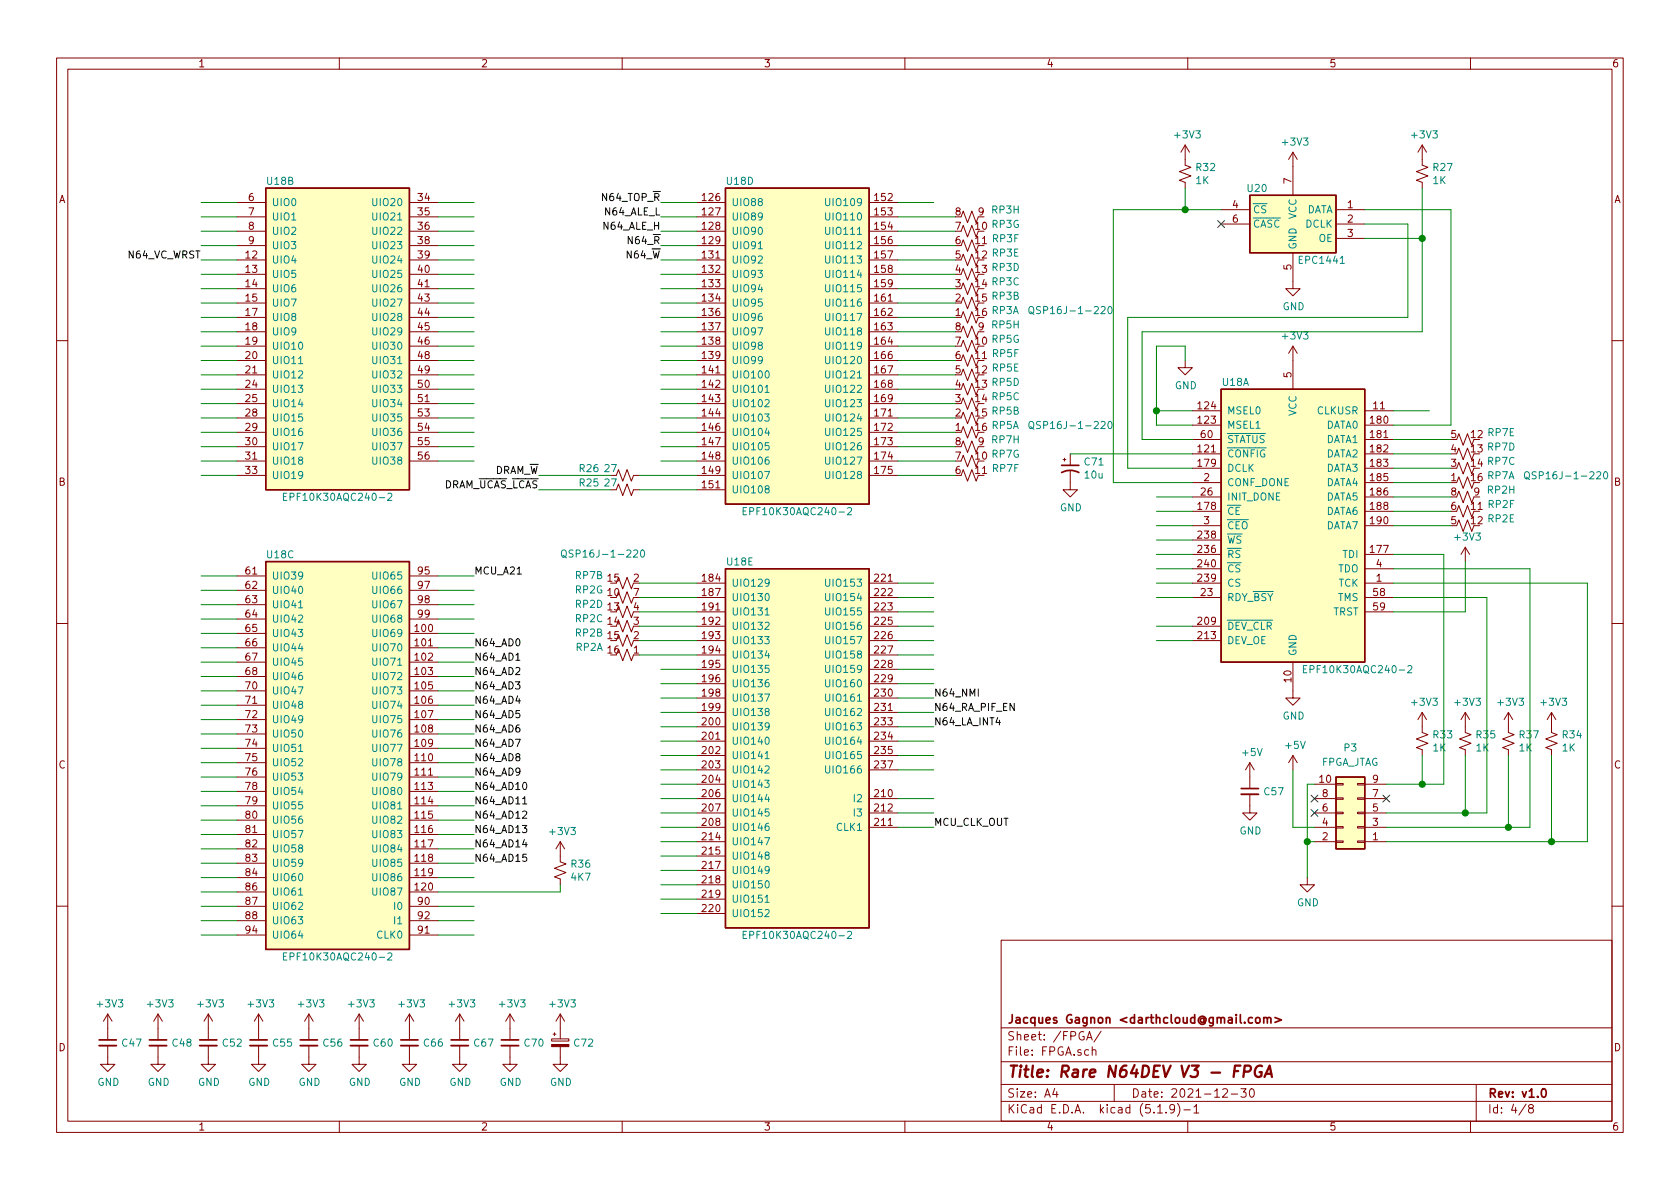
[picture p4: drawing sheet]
<svg xmlns="http://www.w3.org/2000/svg" width="297mm" height="210mm" viewBox="0 0 297 210" stroke-linecap="round" stroke-linejoin="round" font-family="sans-serif">
<defs><g id="words">
<text font-size="2.8" fill="#840000" x="178" y="190.5">Title: Rare N64DEV V3 - FPGA</text>
<g font-size="2.1" fill="#840000">
<text x="178" y="184">Sheet: /FPGA/</text>
<text x="178" y="181">Jacques Gagnon &lt;darthcloud@gmail.com&gt;</text>
<text x="178" y="186.7">File: FPGA.sch</text>
<text x="178" y="196.9">KiCad E.D.A. kicad (5.1.9)-1</text>
<text x="178" y="194.1">Size: A4</text>
<text x="200" y="194.1">Date: 2021-12-30</text>
<text x="263" y="194.1">Rev: v1.0</text>
<text x="263" y="196.9">Id: 4/8</text>
</g>
<g font-size="1.8" fill="#840000">
<text x="35" y="11.9">1</text>
<text x="85" y="11.9">2</text>
<text x="135" y="11.9">3</text>
<text x="185" y="11.9">4</text>
<text x="235" y="11.9">5</text>
<text x="285" y="11.9">6</text>
<text x="10.4" y="35.9">A</text>
<text x="44" y="35.6">6</text>
<text x="74" y="35.6">34</text>
<text x="124.3" y="35.6">126</text>
<text x="154.7" y="35.6">152</text>
<text x="228.3" y="32.5" transform="rotate(-90 228.3 32.5)">7</text>
<text x="285.4" y="35.9">A</text>
<text x="44" y="38.1">7</text>
<text x="44" y="40.6">8</text>
<text x="74" y="38.1">35</text>
<text x="74" y="40.6">36</text>
<text x="124.3" y="38.1">127</text>
<text x="124.3" y="40.6">128</text>
<text x="154.7" y="38.1">153</text>
<text x="154.7" y="40.6">154</text>
<text x="168.9" y="38.1">8</text>
<text x="168.9" y="40.6">7</text>
<text x="173" y="38.1">9</text>
<text x="218" y="36.8">4</text>
<text x="218" y="39.4">6</text>
<text x="238.3" y="36.8">1</text>
<text x="238.3" y="39.4">2</text>
<text x="238.3" y="41.9">3</text>
<text x="43.5" y="45.7">12</text>
<text x="44" y="43.2">9</text>
<text x="74" y="43.2">38</text>
<text x="74" y="45.7">39</text>
<text x="124.3" y="43.2">129</text>
<text x="124.3" y="45.7">131</text>
<text x="154.7" y="43.2">156</text>
<text x="154.7" y="45.7">157</text>
<text x="168.9" y="45.7">5</text>
<text x="168.9" y="43.2">6</text>
<text x="228.3" y="47.7" transform="rotate(-90 228.3 47.7)">5</text>
<text x="43.5" y="48.3">13</text>
<text x="43.5" y="50.8">14</text>
<text x="43.5" y="53.3">15</text>
<text x="74" y="48.3">40</text>
<text x="74" y="50.8">41</text>
<text x="74" y="53.3">43</text>
<text x="124.3" y="48.3">132</text>
<text x="124.3" y="50.8">133</text>
<text x="124.3" y="53.3">134</text>
<text x="154.7" y="48.3">158</text>
<text x="154.7" y="50.8">159</text>
<text x="154.7" y="53.3">161</text>
<text x="168.9" y="53.3">2</text>
<text x="168.9" y="48.3">4</text>
<text x="168.9" y="50.8">3</text>
<text x="43.5" y="55.9">17</text>
<text x="43.5" y="58.4">18</text>
<text x="74" y="55.9">44</text>
<text x="74" y="58.4">45</text>
<text x="124.3" y="55.9">136</text>
<text x="124.3" y="58.4">137</text>
<text x="154.7" y="55.9">162</text>
<text x="154.7" y="58.4">163</text>
<text x="168.9" y="55.9">1</text>
<text x="168.9" y="58.4">8</text>
<text x="173" y="58.4">9</text>
<text x="43.5" y="61">19</text>
<text x="43.5" y="63.5">20</text>
<text x="74" y="61">46</text>
<text x="74" y="63.5">48</text>
<text x="124.3" y="61">138</text>
<text x="124.3" y="63.5">139</text>
<text x="154.7" y="61">164</text>
<text x="154.7" y="63.5">166</text>
<text x="168.9" y="61">7</text>
<text x="168.9" y="63.5">6</text>
<text x="43.5" y="66">21</text>
<text x="43.5" y="68.6">24</text>
<text x="43.5" y="71.1">25</text>
<text x="74" y="66">49</text>
<text x="74" y="68.6">50</text>
<text x="74" y="71.1">51</text>
<text x="124.3" y="66">141</text>
<text x="124.3" y="68.6">142</text>
<text x="124.3" y="71.1">143</text>
<text x="154.7" y="66">167</text>
<text x="154.7" y="68.6">168</text>
<text x="154.7" y="71.1">169</text>
<text x="168.9" y="66">5</text>
<text x="168.9" y="68.6">4</text>
<text x="168.9" y="71.1">3</text>
<text x="228.3" y="66.8" transform="rotate(-90 228.3 66.8)">5</text>
<text x="43.5" y="73.7">28</text>
<text x="43.5" y="76.2">29</text>
<text x="74" y="73.7">53</text>
<text x="74" y="76.2">54</text>
<text x="124.3" y="73.7">144</text>
<text x="124.3" y="76.2">146</text>
<text x="154.7" y="73.7">171</text>
<text x="154.7" y="76.2">172</text>
<text x="168.9" y="73.7">2</text>
<text x="168.9" y="76.2">1</text>
<text x="211.9" y="74.9">123</text>
<text x="211.9" y="72.4">124</text>
<text x="212.4" y="77.5">60</text>
<text x="242.4" y="74.9">180</text>
<text x="242.4" y="77.5">181</text>
<text x="242.9" y="72.4">11</text>
<text x="256.6" y="77.5">5</text>
<text x="43.5" y="78.7">30</text>
<text x="43.5" y="81.3">31</text>
<text x="43.5" y="83.8">33</text>
<text x="74" y="78.7">55</text>
<text x="74" y="81.3">56</text>
<text x="124.3" y="78.7">147</text>
<text x="124.3" y="81.3">148</text>
<text x="124.3" y="83.8">149</text>
<text x="154.7" y="78.7">173</text>
<text x="154.7" y="81.3">174</text>
<text x="154.7" y="83.8">175</text>
<text x="168.9" y="83.8">6</text>
<text x="168.9" y="81.3">7</text>
<text x="168.9" y="78.7">8</text>
<text x="173" y="78.7">9</text>
<text x="211.9" y="80">121</text>
<text x="211.9" y="82.5">179</text>
<text x="242.4" y="80">182</text>
<text x="242.4" y="82.5">183</text>
<text x="256.6" y="82.5">3</text>
<text x="256.6" y="80">4</text>
<text x="10.4" y="85.9">B</text>
<text x="124.3" y="86.4">151</text>
<text x="212.4" y="87.6">26</text>
<text x="212.9" y="85.1">2</text>
<text x="242.4" y="85.1">185</text>
<text x="242.4" y="87.6">186</text>
<text x="256.6" y="85.1">1</text>
<text x="256.6" y="87.6">8</text>
<text x="260.6" y="87.6">9</text>
<text x="285.4" y="85.9">B</text>
<text x="211.9" y="90.2">178</text>
<text x="211.9" y="95.2">238</text>
<text x="212.9" y="92.7">3</text>
<text x="242.4" y="90.2">188</text>
<text x="242.4" y="92.7">190</text>
<text x="256.6" y="92.7">5</text>
<text x="256.6" y="90.2">6</text>
<text x="43.5" y="101.6">61</text>
<text x="74" y="101.6">95</text>
<text x="211.9" y="97.8">236</text>
<text x="211.9" y="100.3">240</text>
<text x="242.4" y="97.8">177</text>
<text x="243.4" y="100.3">4</text>
<text x="43.5" y="104.1">62</text>
<text x="43.5" y="106.7">63</text>
<text x="74" y="104.1">97</text>
<text x="74" y="106.7">98</text>
<text x="107.5" y="107.9">13</text>
<text x="107.5" y="105.4">10</text>
<text x="107.5" y="102.9">15</text>
<text x="112" y="107.9">4</text>
<text x="112" y="105.4">7</text>
<text x="112" y="102.9">2</text>
<text x="124.3" y="102.9">184</text>
<text x="124.3" y="105.4">187</text>
<text x="124.3" y="107.9">191</text>
<text x="154.7" y="102.9">221</text>
<text x="154.7" y="105.4">222</text>
<text x="154.7" y="107.9">223</text>
<text x="211.9" y="102.9">239</text>
<text x="212.4" y="105.4">23</text>
<text x="242.9" y="105.4">58</text>
<text x="242.9" y="107.9">59</text>
<text x="243.4" y="102.9">1</text>
<text x="43.5" y="109.2">64</text>
<text x="43.5" y="111.8">65</text>
<text x="73.5" y="111.8">100</text>
<text x="74" y="109.2">99</text>
<text x="107.5" y="110.5">14</text>
<text x="107.5" y="113">15</text>
<text x="112" y="110.5">3</text>
<text x="112" y="113">2</text>
<text x="124.3" y="110.5">192</text>
<text x="124.3" y="113">193</text>
<text x="154.7" y="110.5">225</text>
<text x="154.7" y="113">226</text>
<text x="211.9" y="110.5">209</text>
<text x="211.9" y="113">213</text>
<text x="43.5" y="114.3">66</text>
<text x="43.5" y="116.8">67</text>
<text x="43.5" y="119.4">68</text>
<text x="73.5" y="114.3">101</text>
<text x="73.5" y="116.8">102</text>
<text x="73.5" y="119.4">103</text>
<text x="107.5" y="115.6">16</text>
<text x="112" y="115.6">1</text>
<text x="124.3" y="115.6">194</text>
<text x="124.3" y="118.1">195</text>
<text x="154.7" y="115.6">227</text>
<text x="154.7" y="118.1">228</text>
<text x="43.5" y="121.9">70</text>
<text x="43.5" y="124.5">71</text>
<text x="73.5" y="121.9">105</text>
<text x="73.5" y="124.5">106</text>
<text x="124.3" y="120.6">196</text>
<text x="124.3" y="123.2">198</text>
<text x="124.3" y="125.7">199</text>
<text x="154.7" y="120.6">229</text>
<text x="154.7" y="123.2">230</text>
<text x="154.7" y="125.7">231</text>
<text x="228.3" y="120.6" transform="rotate(-90 228.3 120.6)">10</text>
<text x="43.5" y="127">72</text>
<text x="43.5" y="129.5">73</text>
<text x="73.5" y="127">107</text>
<text x="73.5" y="129.5">108</text>
<text x="124.3" y="128.3">200</text>
<text x="124.3" y="130.8">201</text>
<text x="154.7" y="128.3">233</text>
<text x="154.7" y="130.8">234</text>
<text x="10.4" y="135.9">C</text>
<text x="43.5" y="132.1">74</text>
<text x="43.5" y="134.6">75</text>
<text x="43.5" y="137.2">76</text>
<text x="73.5" y="132.1">109</text>
<text x="73.5" y="134.6">110</text>
<text x="73.5" y="137.2">111</text>
<text x="124.3" y="133.3">202</text>
<text x="124.3" y="135.9">203</text>
<text x="154.7" y="133.3">235</text>
<text x="154.7" y="135.9">237</text>
<text x="285.4" y="135.9">C</text>
<text x="43.5" y="139.7">78</text>
<text x="43.5" y="142.2">79</text>
<text x="73.5" y="139.7">113</text>
<text x="73.5" y="142.2">114</text>
<text x="124.3" y="138.4">204</text>
<text x="124.3" y="141">206</text>
<text x="124.3" y="143.5">207</text>
<text x="154.7" y="141">210</text>
<text x="154.7" y="143.5">212</text>
<text x="233.3" y="138.4">10</text>
<text x="233.8" y="143.5">6</text>
<text x="233.8" y="141">8</text>
<text x="242.7" y="143.5">5</text>
<text x="242.7" y="141">7</text>
<text x="242.7" y="138.4">9</text>
<text x="43.5" y="144.8">80</text>
<text x="43.5" y="147.3">81</text>
<text x="43.5" y="149.9">82</text>
<text x="73.5" y="144.8">115</text>
<text x="73.5" y="147.3">116</text>
<text x="73.5" y="149.9">117</text>
<text x="124.3" y="146">208</text>
<text x="124.3" y="148.6">214</text>
<text x="154.7" y="146">211</text>
<text x="233.8" y="148.6">2</text>
<text x="233.8" y="146">4</text>
<text x="242.7" y="148.6">1</text>
<text x="242.7" y="146">3</text>
<text x="43.5" y="152.4">83</text>
<text x="43.5" y="154.9">84</text>
<text x="73.5" y="152.4">118</text>
<text x="73.5" y="154.9">119</text>
<text x="124.3" y="151.1">215</text>
<text x="124.3" y="153.7">217</text>
<text x="43.5" y="157.5">86</text>
<text x="43.5" y="160">87</text>
<text x="73.5" y="157.5">120</text>
<text x="74" y="160">90</text>
<text x="124.3" y="156.2">218</text>
<text x="124.3" y="158.7">219</text>
<text x="124.3" y="161.3">220</text>
<text x="43.5" y="162.6">88</text>
<text x="43.5" y="165.1">94</text>
<text x="74" y="165.1">91</text>
<text x="74" y="162.6">92</text>
<text x="10.4" y="185.9">D</text>
<text x="285.4" y="185.9">D</text>
<text x="35" y="199.9">1</text>
<text x="85" y="199.9">2</text>
<text x="135" y="199.9">3</text>
<text x="185" y="199.9">4</text>
<text x="235" y="199.9">5</text>
<text x="285" y="199.9">6</text>
</g>
<g font-size="1.8" fill="#008484">
<text x="207.8" y="24.5">+3V3</text>
<text x="226.9" y="25.7">+3V3</text>
<text x="249.8" y="24.5">+3V3</text>
<text x="47.3" y="32.7">U18B</text>
<text x="128.5" y="32.7">U18D</text>
<text x="211.5" y="32.6">1K</text>
<text x="211.6" y="30.2">R32</text>
<text x="220.6" y="34">U20</text>
<text x="253.4" y="32.6">1K</text>
<text x="253.5" y="30.2">R27</text>
<text x="48" y="36.4">UIO0</text>
<text x="48" y="39">UIO1</text>
<text x="48" y="41.5">UIO2</text>
<text x="66.3" y="36.4">UIO20</text>
<text x="66.3" y="39">UIO21</text>
<text x="66.3" y="41.5">UIO22</text>
<text x="129.3" y="36.4">UIO88</text>
<text x="129.3" y="39">UIO89</text>
<text x="129.3" y="41.5">UIO90</text>
<text x="146.6" y="36.4">UIO109</text>
<text x="146.6" y="39">UIO110</text>
<text x="146.6" y="41.5">UIO111</text>
<text x="172.5" y="40.6">10 RP3G</text>
<text x="175.4" y="37.8">RP3H</text>
<text x="221.5" y="37.7">CS</text>
<text x="221.5" y="40.3">CASC</text>
<text x="229.2" y="38.8" transform="rotate(-90 229.2 38.8)">VCC</text>
<text x="230.8" y="37.7">DATA</text>
<text x="230.8" y="40.3">DCLK</text>
<text x="48" y="46.6">UIO4</text>
<text x="48" y="44.1">UIO3</text>
<text x="66.3" y="44.1">UIO23</text>
<text x="66.3" y="46.6">UIO24</text>
<text x="129.3" y="44.1">UIO91</text>
<text x="129.3" y="46.6">UIO92</text>
<text x="146.6" y="44.1">UIO112</text>
<text x="146.6" y="46.6">UIO113</text>
<text x="172.5" y="45.7">12 RP3E</text>
<text x="172.5" y="43.2">11 RP3F</text>
<text x="229.2" y="44.2" transform="rotate(-90 229.2 44.2)">GND</text>
<text x="229.9" y="46.7">EPC1441</text>
<text x="233.1" y="42.8">OE</text>
<text x="48" y="49.1">UIO5</text>
<text x="48" y="51.7">UIO6</text>
<text x="66.3" y="49.1">UIO25</text>
<text x="66.3" y="51.7">UIO26</text>
<text x="129.3" y="49.1">UIO93</text>
<text x="129.3" y="51.7">UIO94</text>
<text x="146.6" y="49.1">UIO114</text>
<text x="146.6" y="51.7">UIO115</text>
<text x="172.5" y="53.3">15 RP3B</text>
<text x="172.5" y="48.3">13 RP3D</text>
<text x="172.5" y="50.8">14 RP3C</text>
<text x="48" y="54.2">UIO7</text>
<text x="48" y="56.8">UIO8</text>
<text x="48" y="59.3">UIO9</text>
<text x="66.3" y="54.2">UIO27</text>
<text x="66.3" y="56.8">UIO28</text>
<text x="66.3" y="59.3">UIO29</text>
<text x="129.3" y="54.2">UIO95</text>
<text x="129.3" y="56.8">UIO96</text>
<text x="129.3" y="59.3">UIO97</text>
<text x="146.6" y="54.2">UIO116</text>
<text x="146.6" y="56.8">UIO117</text>
<text x="146.6" y="59.3">UIO118</text>
<text x="172.5" y="55.9">16 RP3A</text>
<text x="175.4" y="58.1">RP5H</text>
<text x="183.4" y="55.5">QSP16J-1-220</text>
<text x="226.8" y="54.9">GND</text>
<text x="48" y="61.8">UIO10</text>
<text x="48" y="64.4">UIO11</text>
<text x="66.3" y="61.8">UIO30</text>
<text x="66.3" y="64.4">UIO31</text>
<text x="129.3" y="61.8">UIO98</text>
<text x="129.3" y="64.4">UIO99</text>
<text x="146.6" y="61.8">UIO119</text>
<text x="146.6" y="64.4">UIO120</text>
<text x="172.5" y="61">10 RP5G</text>
<text x="172.5" y="63.5">11 RP5F</text>
<text x="226.9" y="60">+3V3</text>
<text x="48" y="66.9">UIO12</text>
<text x="48" y="69.5">UIO13</text>
<text x="66.3" y="66.9">UIO32</text>
<text x="66.3" y="69.5">UIO33</text>
<text x="129.3" y="66.9">UIO100</text>
<text x="129.3" y="69.5">UIO101</text>
<text x="146.6" y="66.9">UIO121</text>
<text x="146.6" y="69.5">UIO122</text>
<text x="172.5" y="66">12 RP5E</text>
<text x="172.5" y="68.6">13 RP5D</text>
<text x="172.5" y="71.1">14 RP5C</text>
<text x="207.7" y="68.8">GND</text>
<text x="216.2" y="68.2">U18A</text>
<text x="48" y="72">UIO14</text>
<text x="48" y="74.5">UIO15</text>
<text x="48" y="77.1">UIO16</text>
<text x="66.3" y="72">UIO34</text>
<text x="66.3" y="74.5">UIO35</text>
<text x="66.3" y="77.1">UIO36</text>
<text x="129.3" y="72">UIO102</text>
<text x="129.3" y="74.5">UIO103</text>
<text x="129.3" y="77.1">UIO104</text>
<text x="146.6" y="72">UIO123</text>
<text x="146.6" y="74.5">UIO124</text>
<text x="146.6" y="77.1">UIO125</text>
<text x="172.5" y="73.7">15 RP5B</text>
<text x="172.5" y="76.2">16 RP5A</text>
<text x="183.4" y="75.9">QSP16J-1-220</text>
<text x="216.9" y="75.8">MSEL1</text>
<text x="216.9" y="73.3">MSEL0</text>
<text x="229.2" y="73.6" transform="rotate(-90 229.2 73.6)">VCC</text>
<text x="232.9" y="73.3">CLKUSR</text>
<text x="234.4" y="75.8">DATA0</text>
<text x="260.1" y="77.5">12 RP7E</text>
<text x="48" y="79.6">UIO17</text>
<text x="48" y="82.2">UIO18</text>
<text x="66.3" y="79.6">UIO37</text>
<text x="66.3" y="82.2">UIO38</text>
<text x="102.5" y="83.5">R26</text>
<text x="107" y="83.5">27</text>
<text x="129.3" y="79.6">UIO105</text>
<text x="129.3" y="82.2">UIO106</text>
<text x="146.6" y="79.6">UIO126</text>
<text x="146.6" y="82.2">UIO127</text>
<text x="172.5" y="83.8">11 RP7F</text>
<text x="172.5" y="81.3">10 RP7G</text>
<text x="175.4" y="78.4">RP7H</text>
<text x="191.8" y="82.3">C71</text>
<text x="216.9" y="80.9">CONFIG</text>
<text x="216.9" y="83.4">DCLK</text>
<text x="216.9" y="78.4">STATUS</text>
<text x="234.4" y="78.4">DATA1</text>
<text x="234.4" y="80.9">DATA2</text>
<text x="234.4" y="83.4">DATA3</text>
<text x="260.1" y="82.5">14 RP7C</text>
<text x="260.1" y="80">13 RP7D</text>
<text x="48" y="84.7">UIO19</text>
<text x="51.2" y="88.6">EPF10K30AQC240-2</text>
<text x="102.5" y="86">R25</text>
<text x="107" y="86">27</text>
<text x="129.3" y="84.7">UIO107</text>
<text x="129.3" y="87.2">UIO108</text>
<text x="146.6" y="84.7">UIO128</text>
<text x="191.9" y="84.6">10u</text>
<text x="216.9" y="86">CONF_DONE</text>
<text x="216.9" y="88.5">INIT_DONE</text>
<text x="234.4" y="86">DATA4</text>
<text x="234.4" y="88.5">DATA5</text>
<text x="260.1" y="85.1">16 RP7A</text>
<text x="263.1" y="87.3">RP2H</text>
<text x="271" y="84.8">QSP16J-1-220</text>
<text x="132.4" y="91.1">EPF10K30AQC240-2</text>
<text x="187.4" y="90.4">GND</text>
<text x="216.9" y="91.1">CE</text>
<text x="216.9" y="93.6">CEO</text>
<text x="234.4" y="91.1">DATA6</text>
<text x="234.4" y="93.6">DATA7</text>
<text x="257.4" y="95.6">+3V3</text>
<text x="260.1" y="92.7">12 RP2E</text>
<text x="260.1" y="90.2">11 RP2F</text>
<text x="47.3" y="98.7">U18C</text>
<text x="100.7" y="98.6">QSP16J-1-220</text>
<text x="128.6" y="100">U18E</text>
<text x="216.9" y="98.7">RS</text>
<text x="216.9" y="96.1">WS</text>
<text x="216.9" y="101.2">CS</text>
<text x="236.6" y="101.2">TDO</text>
<text x="237.4" y="98.7">TDI</text>
<text x="48" y="102.5">UIO39</text>
<text x="48" y="105">UIO40</text>
<text x="48" y="107.6">UIO41</text>
<text x="66.3" y="102.5">UIO65</text>
<text x="66.3" y="105">UIO66</text>
<text x="66.3" y="107.6">UIO67</text>
<text x="101.7" y="104.9">RP2G</text>
<text x="101.8" y="107.5">RP2D</text>
<text x="101.8" y="102.4">RP7B</text>
<text x="129.3" y="103.8">UIO129</text>
<text x="129.3" y="106.3">UIO130</text>
<text x="146.6" y="103.8">UIO153</text>
<text x="146.6" y="106.3">UIO154</text>
<text x="216.9" y="106.3">RDY_BSY</text>
<text x="216.9" y="103.8">CS</text>
<text x="236.6" y="106.3">TMS</text>
<text x="236.7" y="103.8">TCK</text>
<text x="48" y="110.1">UIO42</text>
<text x="48" y="112.6">UIO43</text>
<text x="66.3" y="112.6">UIO69</text>
<text x="66.3" y="110.1">UIO68</text>
<text x="101.8" y="110">RP2C</text>
<text x="101.8" y="112.6">RP2B</text>
<text x="129.3" y="108.8">UIO131</text>
<text x="129.3" y="111.4">UIO132</text>
<text x="129.3" y="113.9">UIO133</text>
<text x="146.6" y="108.8">UIO155</text>
<text x="146.6" y="111.4">UIO156</text>
<text x="146.6" y="113.9">UIO157</text>
<text x="216.9" y="111.4">DEV_CLR</text>
<text x="216.9" y="113.9">DEV_OE</text>
<text x="235.7" y="108.8">TRST</text>
<text x="48" y="115.2">UIO44</text>
<text x="48" y="117.7">UIO45</text>
<text x="66.3" y="115.2">UIO70</text>
<text x="66.3" y="117.7">UIO71</text>
<text x="101.8" y="115.1">RP2A</text>
<text x="129.3" y="116.5">UIO134</text>
<text x="129.3" y="119">UIO135</text>
<text x="146.6" y="116.5">UIO158</text>
<text x="146.6" y="119">UIO159</text>
<text x="229.2" y="116.1" transform="rotate(-90 229.2 116.1)">GND</text>
<text x="231.5" y="119">EPF10K30AQC240-2</text>
<text x="48" y="120.3">UIO46</text>
<text x="48" y="122.8">UIO47</text>
<text x="48" y="125.3">UIO48</text>
<text x="66.3" y="120.3">UIO72</text>
<text x="66.3" y="122.8">UIO73</text>
<text x="66.3" y="125.3">UIO74</text>
<text x="129.3" y="121.5">UIO136</text>
<text x="129.3" y="124.1">UIO137</text>
<text x="146.6" y="121.5">UIO160</text>
<text x="146.6" y="124.1">UIO161</text>
<text x="249.8" y="124.8">+3V3</text>
<text x="257.4" y="124.8">+3V3</text>
<text x="265" y="124.8">+3V3</text>
<text x="272.6" y="124.8">+3V3</text>
<text x="48" y="127.9">UIO49</text>
<text x="48" y="130.4">UIO50</text>
<text x="66.3" y="127.9">UIO75</text>
<text x="66.3" y="130.4">UIO76</text>
<text x="129.3" y="126.6">UIO138</text>
<text x="129.3" y="129.2">UIO139</text>
<text x="129.3" y="131.7">UIO140</text>
<text x="146.6" y="126.6">UIO162</text>
<text x="146.6" y="129.2">UIO163</text>
<text x="146.6" y="131.7">UIO164</text>
<text x="226.8" y="127.2">GND</text>
<text x="253.5" y="130.6">R33</text>
<text x="261.1" y="130.6">R35</text>
<text x="268.7" y="130.6">R37</text>
<text x="276.3" y="130.6">R34</text>
<text x="48" y="133">UIO51</text>
<text x="48" y="135.5">UIO52</text>
<text x="66.3" y="133">UIO77</text>
<text x="66.3" y="135.5">UIO78</text>
<text x="129.3" y="134.2">UIO141</text>
<text x="129.3" y="136.8">UIO142</text>
<text x="146.6" y="134.2">UIO165</text>
<text x="146.6" y="136.8">UIO166</text>
<text x="219.8" y="133.7">+5V</text>
<text x="227.4" y="132.4">+5V</text>
<text x="233.4" y="135.4">FPGA_JTAG</text>
<text x="237.7" y="132.9">P3</text>
<text x="253.4" y="132.9">1K</text>
<text x="261" y="132.9">1K</text>
<text x="268.6" y="132.9">1K</text>
<text x="276.3" y="132.9">1K</text>
<text x="48" y="138">UIO53</text>
<text x="48" y="140.6">UIO54</text>
<text x="48" y="143.1">UIO55</text>
<text x="66.3" y="138">UIO79</text>
<text x="66.3" y="140.6">UIO80</text>
<text x="66.3" y="143.1">UIO81</text>
<text x="129.3" y="139.3">UIO143</text>
<text x="129.3" y="141.9">UIO144</text>
<text x="151.2" y="141.9">I2</text>
<text x="223.6" y="140.6">C57</text>
<text x="48" y="145.7">UIO56</text>
<text x="48" y="148.2">UIO57</text>
<text x="66.3" y="145.7">UIO82</text>
<text x="66.3" y="148.2">UIO83</text>
<text x="97.4" y="147.7">+3V3</text>
<text x="129.3" y="144.4">UIO145</text>
<text x="129.3" y="146.9">UIO146</text>
<text x="129.3" y="149.5">UIO147</text>
<text x="148" y="146.9">CLK1</text>
<text x="151.2" y="144.4">I3</text>
<text x="219.2" y="147.6">GND</text>
<text x="48" y="150.7">UIO58</text>
<text x="48" y="153.3">UIO59</text>
<text x="48" y="155.8">UIO60</text>
<text x="66.3" y="150.7">UIO84</text>
<text x="66.3" y="153.3">UIO85</text>
<text x="66.3" y="155.8">UIO86</text>
<text x="101.1" y="153.4">R36</text>
<text x="101.1" y="155.7">4K7</text>
<text x="129.3" y="152">UIO148</text>
<text x="129.3" y="154.6">UIO149</text>
<text x="48" y="158.4">UIO61</text>
<text x="48" y="160.9">UIO62</text>
<text x="66.3" y="158.4">UIO87</text>
<text x="69.9" y="160.9">I0</text>
<text x="129.3" y="157.1">UIO150</text>
<text x="129.3" y="159.6">UIO151</text>
<text x="229.3" y="160.3">GND</text>
<text x="48" y="163.4">UIO63</text>
<text x="48" y="166">UIO64</text>
<text x="66.8" y="166">CLK0</text>
<text x="69.9" y="163.4">I1</text>
<text x="129.3" y="162.2">UIO152</text>
<text x="132.4" y="166">EPF10K30AQC240-2</text>
<text x="51.2" y="169.8">EPF10K30AQC240-2</text>
<text x="17.3" y="178.1">+3V3</text>
<text x="26.2" y="178.1">+3V3</text>
<text x="35.1" y="178.1">+3V3</text>
<text x="44" y="178.1">+3V3</text>
<text x="52.9" y="178.1">+3V3</text>
<text x="61.8" y="178.1">+3V3</text>
<text x="70.7" y="178.1">+3V3</text>
<text x="79.6" y="178.1">+3V3</text>
<text x="88.5" y="178.1">+3V3</text>
<text x="97.4" y="178.1">+3V3</text>
<text x="21.7" y="185.1">C47</text>
<text x="30.6" y="185.1">C48</text>
<text x="39.4" y="185.1">C52</text>
<text x="48.3" y="185.1">C55</text>
<text x="57.2" y="185.1">C56</text>
<text x="66.1" y="185.1">C60</text>
<text x="75" y="185.1">C66</text>
<text x="83.9" y="185.1">C67</text>
<text x="92.8" y="185.1">C70</text>
<text x="101.6" y="185.1">C72</text>
<text x="17.2" y="192">GND</text>
<text x="26.1" y="192">GND</text>
<text x="35" y="192">GND</text>
<text x="43.9" y="192">GND</text>
<text x="52.8" y="192">GND</text>
<text x="61.7" y="192">GND</text>
<text x="70.6" y="192">GND</text>
<text x="79.5" y="192">GND</text>
<text x="88.3" y="192">GND</text>
<text x="97.2" y="192">GND</text>
</g>
<g font-size="1.8">
<text x="106.7" y="35.6">N64_TOP_R</text>
<text x="106.8" y="40.6">N64_ALE_H</text>
<text x="107" y="38.1">N64_ALE_L</text>
<text x="22.7" y="45.7">N64_VC_WRST</text>
<text x="110.9" y="45.7">N64_W</text>
<text x="111.3" y="43.2">N64_R</text>
<text x="87.3" y="83.8">DRAM_W</text>
<text x="78.2" y="86.4">DRAM_UCAS_LCAS</text>
<text x="83.8" y="101.6">MCU_A21</text>
<text x="83.8" y="119.4">N64_AD2</text>
<text x="83.8" y="116.8">N64_AD1</text>
<text x="83.8" y="114.3">N64_AD0</text>
<text x="83.8" y="124.5">N64_AD4</text>
<text x="83.8" y="121.9">N64_AD3</text>
<text x="165.1" y="123.2">N64_NMI</text>
<text x="165.1" y="125.7">N64_RA_PIF_EN</text>
<text x="83.8" y="129.5">N64_AD6</text>
<text x="83.8" y="127">N64_AD5</text>
<text x="165.1" y="128.3">N64_LA_INT4</text>
<text x="83.8" y="137.2">N64_AD9</text>
<text x="83.8" y="134.6">N64_AD8</text>
<text x="83.8" y="132.1">N64_AD7</text>
<text x="83.8" y="142.2">N64_AD11</text>
<text x="83.8" y="139.7">N64_AD10</text>
<text x="83.8" y="147.3">N64_AD13</text>
<text x="83.8" y="144.8">N64_AD12</text>
<text x="83.8" y="149.9">N64_AD14</text>
<text x="165.1" y="146">MCU_CLK_OUT</text>
<text x="83.8" y="152.4">N64_AD15</text>
</g>
</g></defs>
<g fill="none" stroke="#840000" stroke-width=".18">
<path d="M10 10.3h277v189.9h-277zM12 12.2h273v186.1h-273zM60 10.3v1.9M110 10.3v1.9M160 10.3v1.9M210 10.3v1.9M260 10.3v1.9M41.9 35.8h5.1M41.9 38.3h5.1M72.4 35.8h5.1M72.4 38.3h5.1M123.2 35.8h5.1"/>
<path d="M123.2 38.3h5.1M153.7 35.8h5M153.7 38.3h5M169.9 38.3l.4-1 .8 2.1 .7-2.1 .8 2.1 .4-1.1M209.5 25.6v3.6l1.1 .4-2.1 .7 2.1 .8-2.1 .8 1 .4v1M209.5 25.6l-.7 1.3M209.5 25.6l.8 1.3M215.9 37.1h5.1M215.9 39.6h5.1M228.6 26.9v7.6M228.6 26.9l-.8 1.3M228.6 26.9l.8 1.3"/>
<path d="M236.2 37.1h5.1M236.2 39.6h5.1M251.5 25.6v3.6l1 .4-2.1 .7 2.1 .8-2.1 .8 1.1 .4v1M251.5 25.6l-.8 1.3M251.5 25.6l.7 1.3M41.9 46h5.1M41.9 48.5h5.1M41.9 51h5.1M41.9 53.6h5.1M41.9 56.1h5.1M41.9 58.7h5.1M41.9 40.9h5.1"/>
<path d="M41.9 43.4h5.1M72.4 46h5.1M72.4 48.5h5.1M72.4 51h5.1M72.4 53.6h5.1M72.4 56.1h5.1M72.4 58.7h5.1M72.4 40.9h5.1M72.4 43.4h5.1M123.2 46h5.1M123.2 48.5h5.1M123.2 51h5.1"/>
<path d="M123.2 53.6h5.1M123.2 56.1h5.1M123.2 58.7h5.1M123.2 40.9h5.1M123.2 43.4h5.1M153.7 46h5M153.7 48.5h5M153.7 51h5M153.7 53.6h5M153.7 56.1h5M153.7 58.7h5M153.7 40.9h5"/>
<path d="M153.7 43.4h5M169.9 46l.4-1 .8 2 .7-2 .8 2 .4-1M169.9 40.9l.4-1 .8 2 .7-2 .8 2 .4-1M169.9 43.4l.4-1 .8 2 .7-2 .8 2 .4-1M169.9 53.6l.4-1 .8 2 .7-2 .8 2 .4-1M169.9 48.5l.4-1 .8 2 .7-2 .8 2 .4-1M169.9 51l.4-1 .8 2.1 .7-2.1 .8 2.1 .4-1.1M169.9 56.1l.4-1 .8 2 .7-2 .8 2 .4-1M169.9 58.7l.4-1 .8 2 .7-2 .8 2 .4-1M228.6 44.7v6.3h1.3l-1.3 1.3-1.3-1.3h1.3M236.2 42.2h5.1M10 60.2h2"/>
<path d="M41.9 61.2h5.1M41.9 63.7h5.1M41.9 66.3h5.1M41.9 68.8h5.1M41.9 71.4h5.1M41.9 73.9h5.1M41.9 76.4h5.1M41.9 79h5.1M72.4 61.2h5.1M72.4 63.7h5.1M72.4 66.3h5.1M72.4 68.8h5.1"/>
<path d="M72.4 71.4h5.1M72.4 73.9h5.1M72.4 76.4h5.1M72.4 79h5.1M123.2 61.2h5.1M123.2 63.7h5.1M123.2 66.3h5.1M123.2 68.8h5.1M123.2 71.4h5.1M123.2 73.9h5.1M123.2 76.4h5.1M123.2 79h5.1"/>
<path d="M153.7 61.2h5M153.7 63.7h5M153.7 66.3h5M153.7 68.8h5M153.7 71.4h5M153.7 73.9h5M153.7 76.4h5M153.7 79h5M169.9 79l.4-1 .8 2 .7-2 .8 2 .4-1M169.9 66.3l.4-1 .8 2 .7-2 .8 2 .4-1M169.9 61.2l.4-1 .8 2 .7-2 .8 2 .4-1M169.9 63.7l.4-1 .8 2.1 .7-2.1 .8 2.1 .4-1.1"/>
<path d="M169.9 73.9l.4-1 .8 2 .7-2 .8 2 .4-1M169.9 68.8l.4-1 .8 2 .7-2 .8 2 .4-1M169.9 71.4l.4-1 .8 2 .7-2 .8 2 .4-1M169.9 76.4l.4-1 .8 2.1 .7-2.1 .8 2.1 .4-1.1M209.5 63.7v1.3h1.3l-1.3 1.3-1.2-1.3h1.2M210.8 72.6h5.1M210.8 75.2h5.1M210.8 77.7h5.1M228.6 61.2l-.8 1.3M228.6 61.2v7.6M228.6 61.2l.8 1.3M241.3 72.6h5.1"/>
<path d="M241.3 75.2h5.1M241.3 77.7h5.1M257.6 77.7l.3-1 .8 2 .8-2 .7 2 .4-1M285 60.2h2M41.9 84.1h5.1M41.9 81.5h5.1M72.4 81.5h5.1M109 84.1l.3-1 .8 2 .8-2 .7 2 .4-1h1M109 86.6l.3-1 .8 2 .8-2 .7 2 .4-1h1M123.2 84.1h5.1M123.2 86.6h5.1M123.2 81.5h5.1"/>
<path d="M153.7 84.1h5M153.7 81.5h5M169.9 84.1l.4-1 .8 2 .7-2 .8 2 .4-1M169.9 81.5l.4-1 .8 2 .7-2 .8 2 .4-1M188 81.3h.5M188.2 81v.5M189.2 83.3v3.3h1.3l-1.3 1.3-1.2-1.3h1.2M189.2 80.3v2M210.8 80.3h5.1M210.8 98h5.1M210.8 90.4h5.1M210.8 82.8h5.1"/>
<path d="M210.8 85.3h5.1M210.8 87.9h5.1M210.8 93h5.1M210.8 95.5h5.1M241.3 80.3h5.1M241.3 98h5.1M241.3 90.4h5.1M241.3 82.8h5.1M241.3 85.3h5.1M241.3 87.9h5.1M241.3 93h5.1M257.6 85.3l.3-1 .8 2.1 .8-2.1 .7 2.1 .4-1.1"/>
<path d="M257.6 93l.3-1.1 .8 2.1 .8-2.1 .7 2.1 .4-1M257.6 87.9l.3-1 .8 2 .8-2 .7 2 .4-1M257.6 90.4l.3-1 .8 2 .8-2 .7 2 .4-1M257.6 82.8l.3-1 .8 2 .8-2 .7 2 .4-1M257.6 80.3l.3-1.1 .8 2.1 .8-2.1 .7 2.1 .4-1M259.1 96.8v2.5M259.1 96.8l-.8 1.2M259.1 96.8l.7 1.2M10 110.3h2M41.9 112h5.1M41.9 114.5h5.1M41.9 117.1h5.1"/>
<path d="M41.9 119.6h5.1M41.9 101.8h5.1M41.9 104.4h5.1M41.9 106.9h5.1M41.9 109.5h5.1M72.4 112h5.1M72.4 114.5h5.1M72.4 117.1h5.1M72.4 119.6h5.1M72.4 101.8h5.1M72.4 104.4h5.1M72.4 106.9h5.1"/>
<path d="M72.4 109.5h5.1M109 108.2l.3-1 .8 2 .8-2 .7 2 .4-1M109 110.7l.3-1 .8 2.1 .8-2.1 .7 2.1 .4-1.1M109 115.8l.3-1 .8 2 .8-2 .7 2 .4-1M109 105.7l.3-1.1 .8 2.1 .8-2.1 .7 2.1 .4-1M109 113.3l.3-1 .8 2 .8-2 .7 2 .4-1M109 103.1l.3-1 .8 2 .8-2 .7 2 .4-1M123.2 103.1h5.1M123.2 110.7h5.1M123.2 113.3h5.1M123.2 105.7h5.1M123.2 108.2h5.1"/>
<path d="M123.2 115.8h5.1M123.2 118.4h5.1M153.7 103.1h5M153.7 110.7h5M153.7 113.3h5M153.7 105.7h5M153.7 108.2h5M153.7 115.8h5M153.7 118.4h5M210.8 103.1h5.1M210.8 110.7h5.1M210.8 113.3h5.1"/>
<path d="M210.8 105.7h5.1M210.8 100.6h5.1M228.6 117.1v6.3h1.3l-1.3 1.3-1.3-1.3h1.3M241.3 103.1h5.1M241.3 105.7h5.1M241.3 100.6h5.1M241.3 108.2h5.1M285 110.3h2M41.9 122.2h5.1M41.9 124.7h5.1M41.9 127.2h5.1M41.9 129.8h5.1"/>
<path d="M41.9 132.3h5.1M41.9 134.9h5.1M41.9 137.4h5.1M41.9 139.9h5.1M72.4 122.2h5.1M72.4 124.7h5.1M72.4 127.2h5.1M72.4 129.8h5.1M72.4 132.3h5.1M72.4 134.9h5.1M72.4 137.4h5.1M72.4 139.9h5.1"/>
<path d="M123.2 138.7h5.1M123.2 120.9h5.1M123.2 123.4h5.1M123.2 126h5.1M123.2 128.5h5.1M123.2 131.1h5.1M123.2 133.6h5.1M123.2 136.1h5.1M153.7 120.9h5M153.7 123.4h5M153.7 126h5M153.7 128.5h5"/>
<path d="M153.7 131.1h5M153.7 133.6h5M153.7 136.1h5M221 134.9v4.5M221 134.9l-.8 1.2M221 134.9l.7 1.2M228.6 133.6v2.5M228.6 133.6l-.8 1.3M228.6 133.6l.8 1.3M232.4 138.7h3.8M236.2 138.6h1.3v.2h-1.3zM240 138.6h1.3v.2h-1.3z"/>
<path d="M241.3 138.7h3.8M251.5 126v3.5l1 .4-2.1 .8 2.1 .7-2.1 .8 1.1 .4v1M251.5 126l-.8 1.2M251.5 126l.7 1.2M259.1 126v3.5l1 .4-2 .8 2 .7-2 .8 1 .4v1M259.1 126l-.8 1.2M259.1 126l.7 1.2M266.7 126v3.5l1 .4-2 .8 2 .7-2 .8 1 .4v1M266.7 126l-.8 1.2M266.7 126l.8 1.2M274.3 126v3.5l1 .4-2 .8 2 .7-2 .8 1 .4v1M274.3 126l-.7 1.2"/>
<path d="M274.3 126l.8 1.2M41.9 142.5h5.1M41.9 145h5.1M41.9 147.6h5.1M41.9 150.1h5.1M41.9 152.6h5.1M41.9 155.2h5.1M41.9 157.7h5.1M72.4 142.5h5.1M72.4 145h5.1M72.4 147.6h5.1M72.4 150.1h5.1"/>
<path d="M72.4 152.6h5.1M72.4 155.2h5.1M72.4 157.7h5.1M99.1 148.8v3.6l1 .4-2.1 .7 2.1 .8-2.1 .8 1.1 .3v1.1M99.1 148.8l-.8 1.3M99.1 148.8l.7 1.3M123.2 148.8h5.1M123.2 146.3h5.1M123.2 143.8h5.1M123.2 141.2h5.1M123.2 151.4h5.1M123.2 153.9h5.1"/>
<path d="M123.2 156.5h5.1M123.2 159h5.1M153.7 146.3h5M153.7 143.8h5M153.7 141.2h5M221 140.5v3.3h1.2l-1.2 1.2-1.3-1.2h1.3M231.1 155.2v1.3h1.3l-1.3 1.2-1.2-1.2h1.2M232.4 148.8h3.8M232.4 146.3h3.8M232.4 143.8h3.8M232.4 141.2h3.8M236.2 141.1h1.3v.2h-1.3z"/>
<path d="M236.2 143.6h1.3v.3h-1.3zM236.2 146.2h1.3v.2h-1.3zM236.2 148.7h1.3v.3h-1.3zM240 141.1h1.3v.2h-1.3zM240 143.6h1.3v.3h-1.3zM240 146.2h1.3v.2h-1.3zM240 148.7h1.3v.3h-1.3zM241.3 148.8h3.8M241.3 146.3h3.8M241.3 143.8h3.8M241.3 141.2h3.8M10 160.2h2"/>
<path d="M19 179.3v4.6M19 179.3l-.7 1.3M19 179.3l.8 1.3M27.9 179.3v4.6M27.9 179.3l-.7 1.3M27.9 179.3l.8 1.3M36.8 179.3v4.6M36.8 179.3l-.7 1.3M36.8 179.3l.8 1.3M41.9 160.3h5.1M41.9 162.8h5.1M41.9 165.3h5.1"/>
<path d="M45.7 179.3v4.6M45.7 179.3l-.7 1.3M45.7 179.3l.8 1.3M54.6 179.3v4.6M54.6 179.3l-.8 1.3M54.6 179.3l.8 1.3M63.5 179.3l-.8 1.3M63.5 179.3v4.6M63.5 179.3l.8 1.3M72.4 179.3l-.8 1.3M72.4 179.3v4.6M72.4 179.3l.8 1.3"/>
<path d="M72.4 160.3h5.1M72.4 162.8h5.1M72.4 165.3h5.1M81.3 179.3l-.8 1.3M81.3 179.3v4.6M81.3 179.3l.7 1.3M90.2 179.3l-.8 1.3M90.2 179.3v4.6M90.2 179.3l.7 1.3M99.1 179.3l-.8 1.3M99.1 179.3v4.4M99.1 179.3l.7 1.3"/>
<path d="M123.2 161.5h5.1M177 166.3h108v32h-108zM285 160.2h2M19 184.9v3.3h1.3l-1.3 1.3-1.2-1.3h1.2M27.9 184.9v3.3h1.3l-1.3 1.3-1.2-1.3h1.2M36.8 184.9v3.3h1.3l-1.3 1.3-1.2-1.3h1.2M45.7 184.9v3.3h1.3l-1.3 1.3-1.3-1.3h1.3M54.6 184.9v3.3h1.3l-1.3 1.3-1.3-1.3h1.3M60 198.3v1.9M63.5 184.9v3.3h1.3l-1.3 1.3-1.3-1.3h1.3M72.4 184.9v3.3h1.3l-1.3 1.3-1.3-1.3h1.3M81.3 184.9v3.3h1.2l-1.2 1.3-1.3-1.3h1.3"/>
<path d="M90.2 184.9v3.3h1.2l-1.2 1.3-1.3-1.3h1.3M97.5 183.7h3.1v.4h-3.1zM97.8 182.9h.5M98 182.6v.5M99.1 185.1v3.1h1.2l-1.2 1.3-1.3-1.3h1.3M110 198.3v1.9M160 198.3v1.9M177 194.8h108M177 191.8h108M177 187.8h108M177 181.8h108M186.5 192.5l-.4 1h1"/>
<path d="M186.8 193v1M192.1 183.9l.5-1.5 .5 1.5M192.3 183.5h.7M193.1 185.7h.1a.37 .37 0 0 1 .6 .1v.8M193.1 185.1v1.5M194.7 182.3l-1.3 2M197 191.8v3M204.7 196.8h.8M206.2 196.7v.1M207.7 196l-.1 .1a.48 .48 0 0 1-.6 .1l-.2-.2 .2-.6a.48 .48 0 0 1 .6 .1 1.27 1.27 0 0 1-.2 1.2l-.4 .1M208.2 195.1a1.71 1.71 0 0 1 0 2.3M209.3 196.3h1.2"/>
<path d="M210 198.3v1.9M211.1 195.8l.4-.5v1.5M211.1 196.8h.9M216.2 192.7l.2-.2h.4l.2 .5-.9 1h.9M217.7 193.5h1.1M219.4 192.5h.9l-.5 .6 .5 .1v.7l-.3 .1-.6-.1M221.1 192.6l.2-.1a.8 .8 0 0 1 .5 .8 .8 .8 0 0 1-.5 .7 1 1 0 0 1-.2-1.4zM260 198.3v1.9M261 191.8v6.5M269.8 195.2l-1.2 2M270.6 196l-.3-.2v-.2l.3-.3h.2l.3 .3-.1 .2-.6 .2a.48 .48 0 0 0-.1 .7l.3 .1 .4-.1a.48 .48 0 0 0-.2-.7"/>
</g>
<g fill="none" stroke="#840000" stroke-width=".3">
<path d="M187.7 83.6a3.2 3.2 0 0 1 3.1 0M187.7 82.3h3.1M219.5 139.4h3M223.4 179.9v1M225.4 179.9l1.2 .5-1.2 .4M17.5 183.9h3.1M26.4 183.9h3.1M35.3 183.9h3.1M44.2 183.9h3M53.1 183.9h3M62 183.9h3M70.9 183.9h3"/>
<path d="M79.8 183.9h3M88.6 183.9h3.1M222.1 180.1l.2-.2 .4 .2 .1 .5-.1 .2-.4 .1-.2-.1zM223.4 180.1l.1-.1a.37 .37 0 0 1 .6 .1v.8M224.1 180.1l.2-.2 .3 .1 .1 .9M272.7 192.7l.2-.2a.81 .81 0 0 1 .6 .6 .81 .81 0 0 1-.3 .8l-.2 .1a.79 .79 0 0 1-.3-1.3z"/>
</g>
<path d="M218.2 189.4h.7M219.3 188.4h-.9l-.3 2M220 189.5h.7a.56 .56 0 0 0 .5-.5 .56 .56 0 0 0-.3-.6h-.8l-.3 2M223.1 188.5a1.02 1.02 0 0 0-1.2 .7 1.02 1.02 0 0 0 .5 1.2l.6-.1 .1-.7h-.4M223.6 190.4l.9-2 .4 2M223.8 189.9h1" fill="none" stroke="#840000" stroke-width=".41"/>
<g fill="#ffffc2" stroke="#ffffc2" stroke-width=".18">
<path d="M236.2 137.4h5.1v12.7h-5.1z"/>
<path d="M221 34.5h15.2v10.2h-15.2z"/>
<path d="M215.9 68.8h25.4v48.3h-25.4z"/>
<path d="M47 33.3h25.4v53.3h-25.4z"/>
<path d="M47 99.3h25.4v68.6h-25.4z"/>
<path d="M128.3 33.3h25.4v55.8h-25.4z"/>
<path d="M128.3 100.6h25.4v63.5h-25.4z"/>
</g>
<path d="M47 33.3h25.4v53.3h-25.4zM128.3 33.3h25.4v55.8h-25.4zM221 34.5h15.2v10.2h-15.2zM215.9 68.8h25.4v48.3h-25.4zM47 99.3h25.4v68.6h-25.4zM128.3 100.6h25.4v63.5h-25.4zM236.2 137.4h5.1v12.7h-5.1z" fill="none" stroke="#840000" stroke-width=".25"/>
<path d="M219.5 140.5h3M17.5 184.9h3.1M26.4 184.9h3.1M35.3 184.9h3.1M44.2 184.9h3M53.1 184.9h3M62 184.9h3M70.9 184.9h3M79.8 184.9h3M88.6 184.9h3.1" fill="none" stroke="#840000" stroke-width=".33"/>
<path d="M97.5 184.7h3.1v.4h-3.1z" fill="#840000" stroke="#840000" stroke-width=".18"/>
<g fill="none" stroke="#008484" stroke-width=".18">
<path d="M146 35.1v1l.2 .3 .4-.1 .1-.2v-1M146 37.6v1.1l.2 .2h.4l.1-.2v-1.1M134.1 44h.7M146 40.2v1l.2 .2h.4l.1-.2v-1M146 42.7v1.1l.2 .2 .4-.1 .1-.1v-1.1M146 45.3v1l.2 .2h.4l.1-.2v-1M146 47.8v1l.2 .3 .4-.1 .1-.2v-1M146 50.3v1.1l.2 .2h.4l.1-.2v-1.1M146 52.9v1l.2 .2h.4l.1-.2v-1M146 55.4v1.1l.2 .2 .4-.1 .1-.1v-1.1M146 58v1l.2 .2h.4l.1-.2v-1M182 54.4l.2-.2a.47 .47 0 0 1 .6 .4l-.1 .7-.2 .2-.4-.1a1 1 0 0 1-.1-1z"/>
<path d="M182.2 55.2l.6 .4M196.1 54.3l.1-.1a.67 .67 0 0 1 .4 .6 .67 .67 0 0 1-.4 .7 .83 .83 0 0 1-.1-1.2zM52.8 64.3h.7M135.2 73.2h.8l-.4 .5 .3 .1v.6l-.5 .1-.2-.2M135.3 70.8l.5-.1 .2 .3-.1 .2-.7 .7h.8M135.3 69.4h.7M135.4 65.7l.2-.1a.69 .69 0 0 1 .4 .6 .69 .69 0 0 1-.4 .6l-.3-.2v-.2zM135.6 75.7l-.3 .9h.8M135.9 78.3h-.6v.6l.2-.1h.4v.6l-.1 .1-.5-.1M146 60.5v1l.2 .3 .4-.1 .1-.2v-1M146 63v1.1l.2 .2h.4l.1-.2v-1.1M146 65.6v1l.2 .2h.4l.1-.2v-1"/>
<path d="M146 68.1v1.1l.2 .2 .4-.1 .1-.1v-1.1M146 70.7v1l.2 .2h.4l.1-.2v-1M146 73.2v1l.2 .3 .4-.1 .1-.2v-1M146 75.7v1.1l.2 .2h.4l.1-.2v-1.1M146 78.3v1l.2 .2h.4l.1-.2v-1M182 74.7l.2-.2a.47 .47 0 0 1 .6 .4l-.1 .7-.2 .2-.4-.1a1 1 0 0 1-.1-1zM182.2 75.5l.6 .4M196 74.6l.2-.1a.67 .67 0 0 1 .4 .7 .67 .67 0 0 1-.4 .6l-.3-.5zM50.1 87.8h.4M50.7 87.2h-.6v1.3h.6M68.6 87.3l.5-.1 .2 .4-.1 .2-.7 .7h.8M99.3 97.4l.3-.1a.47 .47 0 0 1 .5 .4v.6l-.3 .2h-.4a1 1 0 0 1-.1-1.1z"/>
<path d="M99.5 98.2l.7 .4M113.4 97.4l.1-.1a.67 .67 0 0 1 .5 .6 .67 .67 0 0 1-.5 .6l-.3-.5zM131.4 90.4h.4M132 89.8h-.6v1.2h.6M135.2 83.4h.9l-.6 1.2M135.5 86.5l-.2-.2v-.3l.2-.1 .4 .1v.3l-.5 .2-.1 .2v.2l.2 .3 .4-.1 .1-.2-.1-.3-.1-.1M135.9 80.8l-.4 .1a.87 .87 0 0 0 0 1.2l.4-.1v-.6l-.4-.1-.2 .3M146 80.8v1.1l.2 .2 .4-.1 .1-.1v-1.1M146 83.4v1l.2 .2h.4l.1-.2v-1M149.8 89.9l.5-.1 .3 .3-.1 .2-.7 .7h.8M269.6 83.6l.2-.2a.47 .47 0 0 1 .6 .4l-.1 .7-.2 .2-.4-.1a1 1 0 0 1-.1-1zM269.8 84.4l.7 .4"/>
<path d="M283.6 83.5l.2-.1a.67 .67 0 0 1 .5 .6 .67 .67 0 0 1-.5 .7l-.3-.5zM52.8 107.5h.7M135.2 112.6h.8l-.4 .4 .3 .2v.6h-.5l-.2-.1M135.3 110.2l.5-.2 .2 .4-.1 .2-.7 .7h.8M135.3 108.8h.7M135.4 105.1l.2-.2a.69 .69 0 0 1 .4 .7 .69 .69 0 0 1-.4 .6l-.3-.2v-.3zM135.6 115.1l-.3 .8h.8M135.9 117.6h-.6v.7l.2-.2 .4 .1v.6l-.1 .1-.5-.1M136 103l-.2 .2h-.3l-.2-.2v-.5l.2-.1h.3l.2 .3a.97 .97 0 0 1-.2 .9l-.4 .1M146 102.4v1l.2 .3 .4-.1 .1-.2v-1M146 104.9v1.1l.2 .2h.4l.1-.2v-1.1M146 107.5v1l.2 .3 .4-.1 .1-.2v-1"/>
<path d="M146 110v1.1l.2 .2 .4-.1 .1-.1v-1.1M146 112.6v1l.2 .2h.4l.1-.2v-1M146 115.1v1l.2 .3 .4-.1 .1-.2v-1M146 117.6v1.1l.2 .2h.4l.1-.2v-1.1M230.5 118.3h.4M231.1 117.7h-.6v1.3h.6M248.9 117.8l.5-.1 .2 .4v.2l-.8 .7h.8M52.8 132.9h.7M135.2 122.7h.9l-.6 1.3M135.2 138h.8l-.4 .4 .3 .2v.6h-.5l-.2-.1M135.3 135.6l.5-.2 .2 .4-.1 .2-.7 .7h.8M135.3 134.2h.7"/>
<path d="M135.4 130.5l.2-.2a.69 .69 0 0 1 .4 .7 .69 .69 0 0 1-.4 .6l-.3-.2v-.3zM135.5 125.8l-.2-.1v-.3l.2-.1h.4v.4l-.5 .2-.1 .2v.2l.2 .2h.4l.1-.2-.1-.4-.1-.1M135.9 120.2l-.4 .1a.87 .87 0 0 0 0 1.2l.4-.2v-.5l-.4-.1-.2 .2M136 128.4l-.2 .2h-.3l-.2-.2v-.5l.2-.1h.3l.2 .3a.97 .97 0 0 1-.2 .9l-.4 .1M146 120.2v1l.2 .3 .4-.1 .1-.2v-1M146 122.7v1.1l.2 .2 .4-.1 .1-.1v-1.1M146 125.3v1l.2 .2h.4l.1-.2v-1M146 127.8v1l.2 .3 .4-.1 .1-.2v-1M146 130.3v1.1l.2 .2h.4l.1-.2v-1.1M146 132.9v1l.2 .3 .4-.1 .1-.2v-1M146 135.4v1.1l.2 .2 .4-.1 .1-.1v-1.1M52.8 158.3h.7"/>
<path d="M135.2 148.1h.9l-.6 1.3M135.3 159.6h.7M135.4 155.9l.2-.2a.69 .69 0 0 1 .4 .7 .69 .69 0 0 1-.4 .6l-.3-.2v-.3zM135.5 151.2l-.2-.1v-.3l.2-.1h.4v.4l-.5 .2-.1 .2v.2l.2 .2h.4l.1-.2-.1-.4-.1-.1M135.6 140.5l-.3 .8h.8M135.9 145.6l-.4 .1a.87 .87 0 0 0 0 1.2l.4-.2v-.5l-.4-.1-.2 .2M135.9 143h-.6v.7l.2-.2 .4 .1v.6l-.1 .1-.5-.1M136 153.8l-.2 .2h-.3l-.2-.2v-.5l.2-.1h.3l.2 .3a.97 .97 0 0 1-.2 .9l-.4 .1M50.1 169.1h.4M50.7 168.5h-.6v1.3h.6M68.6 168.6l.5-.1 .2 .4-.1 .2-.7 .7h.8M131.4 165.3h.4"/>
<path d="M132 164.7h-.6v1.3h.6M135.3 161l.5-.2 .2 .4-.1 .2-.7 .7h.8M149.8 164.8l.5-.1 .3 .3-.1 .2-.7 .8h.8"/>
</g>
<g fill="none" stroke="#008400" stroke-width=".18">
<path d="M35.6 38.3h6.3M35.6 35.8h6.3M77.5 38.3h6.3M77.5 35.8h6.3M116.8 38.3h6.4M116.8 35.8h6.4M158.7 38.3h10.2M158.7 35.8h6.4M209.5 33.3v3.8M215.9 37.1h-19.1v48.2h14M241.3 37.1h15.2v38.1h-10.1M241.3 39.6h7.6v16.5h-49.5v26.7h11.4"/>
<path d="M251.5 33.3v25.4h-49.6v19h8.9M35.6 51h6.3M35.6 56.1h6.3M35.6 53.6h6.3M35.6 48.5h6.3M35.6 46h6.3M35.6 43.4h6.3M35.6 40.9h6.3M35.6 58.7h6.3M77.5 51h6.3M77.5 56.1h6.3M77.5 53.6h6.3"/>
<path d="M77.5 48.5h6.3M77.5 46h6.3M77.5 43.4h6.3M77.5 40.9h6.3M77.5 58.7h6.3M116.8 51h6.4M116.8 56.1h6.4M116.8 53.6h6.4M116.8 48.5h6.4M116.8 46h6.4M116.8 43.4h6.4M116.8 40.9h6.4"/>
<path d="M116.8 58.7h6.4M158.7 51h10.2M158.7 56.1h10.2M158.7 53.6h10.2M158.7 48.5h10.2M158.7 46h10.2M158.7 43.4h10.2M158.7 40.9h10.2M158.7 58.7h10.2M241.3 42.2h10.2M35.6 71.4h6.3M35.6 73.9h6.3"/>
<path d="M35.6 76.4h6.3M35.6 68.8h6.3M35.6 66.3h6.3M35.6 63.7h6.3M35.6 61.2h6.3M35.6 79h6.3M77.5 71.4h6.3M77.5 73.9h6.3M77.5 76.4h6.3M77.5 68.8h6.3M77.5 66.3h6.3M77.5 63.7h6.3"/>
<path d="M77.5 61.2h6.3M77.5 79h6.3M116.8 71.4h6.4M116.8 73.9h6.4M116.8 76.4h6.4M116.8 68.8h6.4M116.8 66.3h6.4M116.8 63.7h6.4M116.8 61.2h6.4M116.8 79h6.4M158.7 71.4h10.2M158.7 73.9h10.2"/>
<path d="M158.7 76.4h10.2M158.7 68.8h10.2M158.7 66.3h10.2M158.7 63.7h10.2M158.7 61.2h10.2M158.7 79h10.2M204.5 72.6h6.3M209.5 63.7v-2.5h-5v14h6.3M246.4 77.7h10.1M246.4 72.6h6.3M35.6 84.1h6.3M35.6 81.5h6.3"/>
<path d="M77.5 81.5h6.3M95.2 86.6h12.7M95.2 84.1h12.7M113 86.6h10.2M113 84.1h10.2M116.8 81.5h6.4M158.7 84.1h10.2M158.7 81.5h10.2M189.2 80.3h21.6M204.5 90.4h6.3M204.5 87.9h6.3M204.5 93h6.3"/>
<path d="M204.5 98h6.3M204.5 95.5h6.3M246.4 80.3h10.1M246.4 90.4h10.1M246.4 82.8h10.1M246.4 85.3h10.1M246.4 87.9h10.1M246.4 93h10.1M246.4 98h8.9v40.7h-10.2M259.1 99.3v8.9h-12.7M35.6 106.9h6.3M35.6 109.5h6.3"/>
<path d="M35.6 101.8h6.3M35.6 104.4h6.3M35.6 112h6.3M35.6 114.5h6.3M35.6 117.1h6.3M35.6 119.6h6.3M77.5 106.9h6.3M77.5 109.5h6.3M77.5 101.8h6.3M77.5 104.4h6.3M77.5 112h6.3M77.5 114.5h6.3"/>
<path d="M77.5 117.1h6.3M77.5 119.6h6.3M113 110.7h10.2M113 105.7h10.2M113 103.1h10.2M113 115.8h10.2M113 108.2h10.2M113 113.3h10.2M116.8 118.4h6.4M158.7 110.7h6.4M158.7 105.7h6.4M158.7 103.1h6.4"/>
<path d="M158.7 115.8h6.4M158.7 108.2h6.4M158.7 113.3h6.4M158.7 118.4h6.4M204.5 110.7h6.3M204.5 105.7h6.3M204.5 103.1h6.3M204.5 113.3h6.3M204.5 100.6h6.3M246.4 105.7h16.5v38.1h-17.8M246.4 103.1h34.3v45.7h-35.6M246.4 100.6h24.1v45.7h-25.4"/>
<path d="M35.6 139.9h6.3M35.6 134.9h6.3M35.6 137.4h6.3M35.6 122.2h6.3M35.6 124.7h6.3M35.6 127.2h6.3M35.6 129.8h6.3M35.6 132.3h6.3M77.5 139.9h6.3M77.5 134.9h6.3M77.5 137.4h6.3M77.5 122.2h6.3"/>
<path d="M77.5 124.7h6.3M77.5 127.2h6.3M77.5 129.8h6.3M77.5 132.3h6.3M116.8 138.7h6.4M116.8 133.6h6.4M116.8 136.1h6.4M116.8 120.9h6.4M116.8 123.4h6.4M116.8 131.1h6.4M116.8 126h6.4M116.8 128.5h6.4"/>
<path d="M158.7 133.6h6.4M158.7 136.1h6.4M158.7 120.9h6.4M158.7 123.4h6.4M158.7 131.1h6.4M158.7 126h6.4M158.7 128.5h6.4M228.6 136.1v10.2h3.8M232.4 138.7h-1.3v16.5M251.5 133.6v5.1M259.1 133.6v10.2M266.7 133.6v12.7"/>
<path d="M274.3 133.6v15.2M35.6 157.7h6.3M35.6 145h6.3M35.6 147.6h6.3M35.6 150.1h6.3M35.6 152.6h6.3M35.6 155.2h6.3M35.6 142.5h6.3M77.5 145h6.3M77.5 147.6h6.3M77.5 150.1h6.3M77.5 152.6h6.3"/>
<path d="M77.5 155.2h6.3M77.5 142.5h6.3M99.1 156.5v1.2h-21.6M116.8 148.8h6.4M116.8 146.3h6.4M116.8 143.8h6.4M116.8 151.4h6.4M116.8 153.9h6.4M116.8 156.5h6.4M116.8 159h6.4M116.8 141.2h6.4M158.7 146.3h6.4"/>
<path d="M158.7 143.8h6.4M158.7 141.2h6.4M231.1 148.8h1.3M35.6 160.3h6.3M35.6 162.8h6.3M35.6 165.3h6.3M77.5 160.3h6.3M77.5 162.8h6.3M77.5 165.3h6.3M116.8 161.5h6.4"/>
</g>
<path d="M91.2 116.8h.7M92.5 138.5l.2-.2a.67 .67 0 0 1 .5 .7 .67 .67 0 0 1-.5 .6l-.3-.5zM176.4 126.9l-.3 .9h.8M92.4 146h.7l-.4 .5 .4 .1v.4l-.2 .2-.5-.1M92.4 141.2l.4-.3v1.3M92.4 143.6l.5-.2 .2 .4-.7 .9h.7M92.4 142.2h.7M92.7 148.5l-.3 .8h.8M93.1 151h-.6l-.1 .7 .5-.2 .2 .3v.3l-.2 .2-.5-.1" fill="none" stroke="#000" stroke-width=".18"/>
<g fill="#008400" stroke="#008400" stroke-width=".25">
<circle cx="266.7" cy="146.3" r=".51"/>
<circle cx="274.3" cy="148.8" r=".51"/>
<circle cx="259.1" cy="143.8" r=".51"/>
<circle cx="204.5" cy="72.6" r=".51"/>
<circle cx="251.5" cy="138.7" r=".51"/>
<circle cx="251.5" cy="42.2" r=".51"/>
<circle cx="209.6" cy="37.1" r=".51"/>
<circle cx="231.1" cy="148.8" r=".51"/>
</g>
<path d="M215.3 39l1.2 1.2M216.5 39l-1.2 1.2M231.8 143.1l1.2 1.3M231.8 140.6l1.2 1.2M233 143.1l-1.2 1.3M233 140.6l-1.2 1.2M244.5 140.6l1.2 1.2M245.7 140.6l-1.2 1.2" fill="none" stroke="#000084" stroke-width=".18"/>
<use href="#words"/>
</svg>
